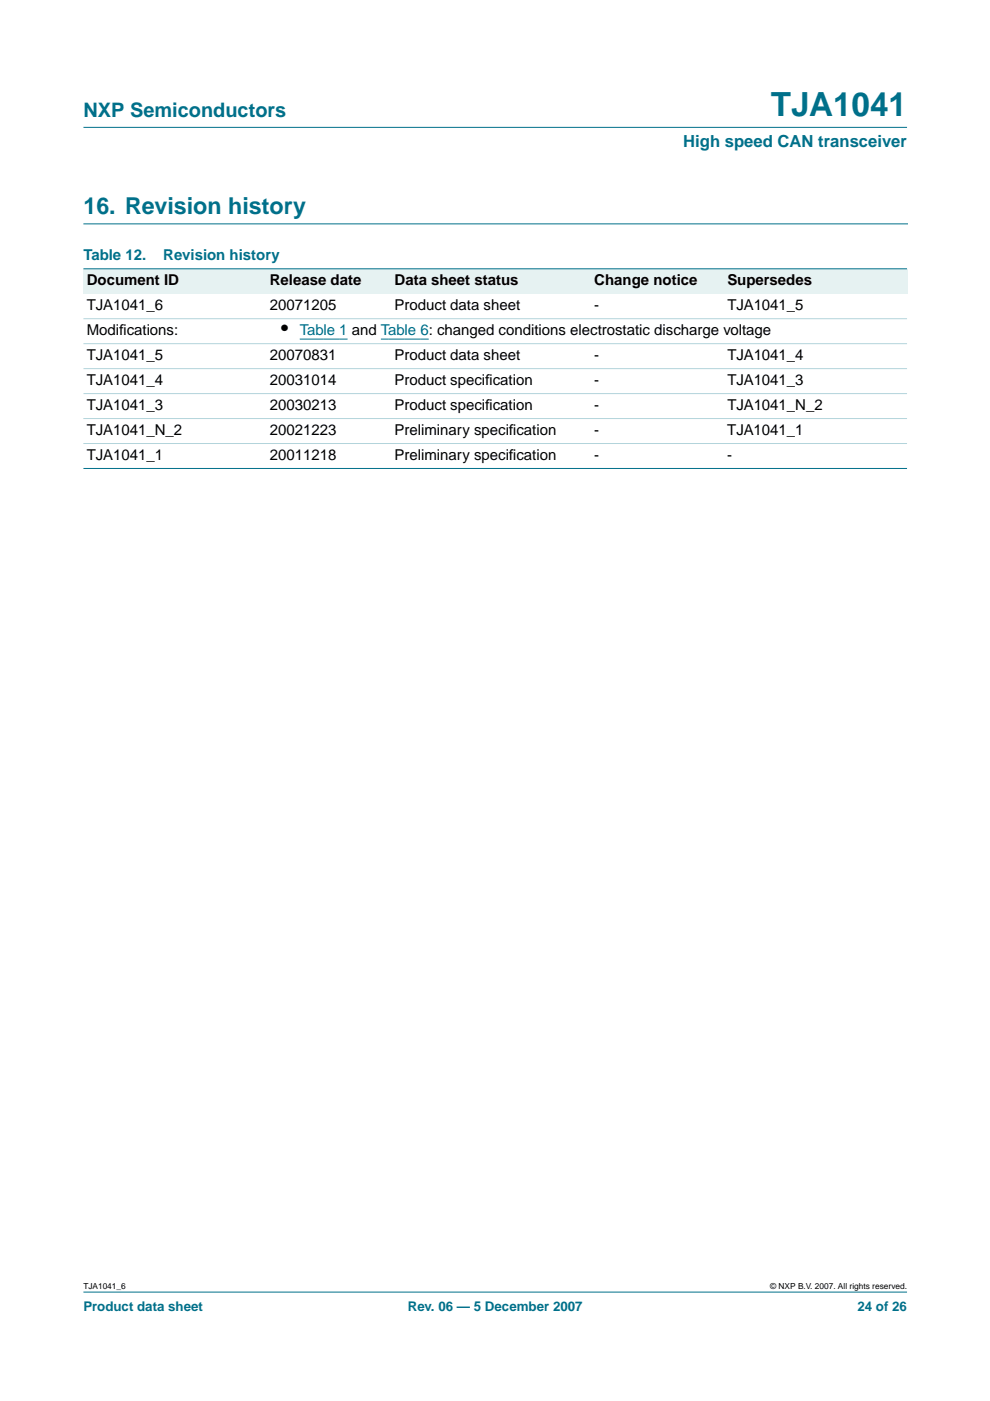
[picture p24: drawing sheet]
<svg xmlns="http://www.w3.org/2000/svg" width="210mm" height="297mm" viewBox="0 0 210 297" stroke-linecap="round" stroke-linejoin="round" font-family="sans-serif">
<defs><g id="words">
<text font-size="7.1" fill="#00708a" x="163.4" y="24.7">TJA1041</text>
<text font-size="4.9" fill="#00708a" x="17.7" y="45.5">16. Revision history</text>
<text font-size="4.2" fill="#00708a" x="17.7" y="24.9">NXP Semiconductors</text>
<text font-size="4.2" x="59.6" y="71.1">•</text>
<text font-size="3.5" fill="#00708a" x="144.9" y="31.1">High speed CAN transceiver</text>
<g font-size="3.2" fill="#00708a">
<text x="17.7" y="55.2">Table 12.</text>
<text x="34.6" y="55.2">Revision history</text>
</g>
<g font-size="3.2">
<text x="18.4" y="65.8">TJA1041_6</text>
<text x="18.4" y="60.5">Document ID</text>
<text x="57.2" y="65.8">20071205</text>
<text x="57.2" y="60.5">Release date</text>
<text x="83.7" y="65.8">Product data sheet</text>
<text x="83.7" y="60.5">Data sheet status</text>
<text x="126" y="60.5">Change notice</text>
<text x="126" y="65.8">-</text>
<text x="154.2" y="60.5">Supersedes</text>
<text x="154.2" y="65.8">TJA1041_5</text>
<text x="18.4" y="71.1">Modif</text>
<text x="25.3" y="71.1">ications:</text>
<text x="18.4" y="76.4">TJA1041_5</text>
<text x="57.2" y="76.4">20070831</text>
<text x="83.7" y="76.4">Product data sheet</text>
<text x="126" y="76.4">-</text>
<text x="154.2" y="76.4">TJA1041_4</text>
<text x="18.4" y="81.7">TJA1041_4</text>
<text x="57.2" y="81.7">20031014</text>
<text x="83.7" y="81.7">Product specif</text>
<text x="102.9" y="81.7">ication</text>
<text x="126" y="81.7">-</text>
<text x="154.2" y="81.7">TJA1041_3</text>
<text x="18.4" y="87">TJA1041_3</text>
<text x="57.2" y="87">20030213</text>
<text x="83.7" y="87">Product specif</text>
<text x="102.9" y="87">ication</text>
<text x="126" y="87">-</text>
<text x="154.2" y="87">TJA1041_N_2</text>
<text x="18.4" y="92.3">TJA1041_N_2</text>
<text x="57.2" y="92.3">20021223</text>
<text x="83.7" y="92.3">Preliminary specif</text>
<text x="107.9" y="92.3">ication</text>
<text x="126" y="92.3">-</text>
<text x="154.2" y="92.3">TJA1041_1</text>
<text x="18.4" y="97.6">TJA1041_1</text>
<text x="57.2" y="97.6">20011218</text>
<text x="83.7" y="97.6">Preliminary specif</text>
<text x="107.9" y="97.6">ication</text>
<text x="126" y="97.6">-</text>
<text x="154.2" y="97.6">-</text>
</g>
<text font-size="3.2" fill="#00f" x="63.5" y="71.1">Table 1 and Table 6: changed conditions electrostatic discharge voltage</text>
<g font-size="2.8" fill="#00708a">
<text x="17.7" y="278">Product data sheet</text>
<text x="86.5" y="278">Rev. 06 — 5 December 2007</text>
<text x="181.8" y="278">24 of 26</text>
</g>
<g font-size="1.8">
<text x="17.7" y="273.4">TJA1041_6</text>
<text x="163.3" y="273.4">© NXP B.V. 2007. All rights reserved.</text>
</g>
</g></defs>
<g fill="#00708a" stroke="#00708a" stroke-width=".21">
<path d="M17.7 273.9h174.6z"/>
<path d="M17.7 27h174.6z"/>
</g>
<path d="M17.7 47.5h174.7" fill="none" stroke="#00708a" stroke-width=".21"/>
<g fill="#e6f2f2">
<path d="M17.7 57h38.8v5.3h-38.8z" fill-rule="evenodd"/>
<path d="M56.5 57h26.5v5.3h-26.5z" fill-rule="evenodd"/>
<path d="M83 57h42.3v5.3h-42.3z" fill-rule="evenodd"/>
<path d="M125.3 57h28.2v5.3h-28.2z" fill-rule="evenodd"/>
<path d="M153.5 57h38.8v5.3h-38.8z" fill-rule="evenodd"/>
</g>
<path d="M63.5 71.9h10.2M80.8 71.9h10.1" fill="none" stroke="#00f" stroke-width=".21"/>
<g fill="#00708a" stroke="#00708a" stroke-width=".21">
<path d="M17.7 57h174.6z"/>
<path d="M17.7 99.3h174.6z"/>
</g>
<g fill="#b3d4db" stroke="#b3d4db" stroke-width=".21">
<path d="M17.7 67.6h174.6z"/>
<path d="M17.7 72.9h174.6z"/>
<path d="M17.7 78.2h174.6z"/>
<path d="M17.7 83.4h174.6z"/>
<path d="M17.7 88.7h174.6z"/>
<path d="M17.7 94h174.6z"/>
</g>
<use href="#words"/>
</svg>
